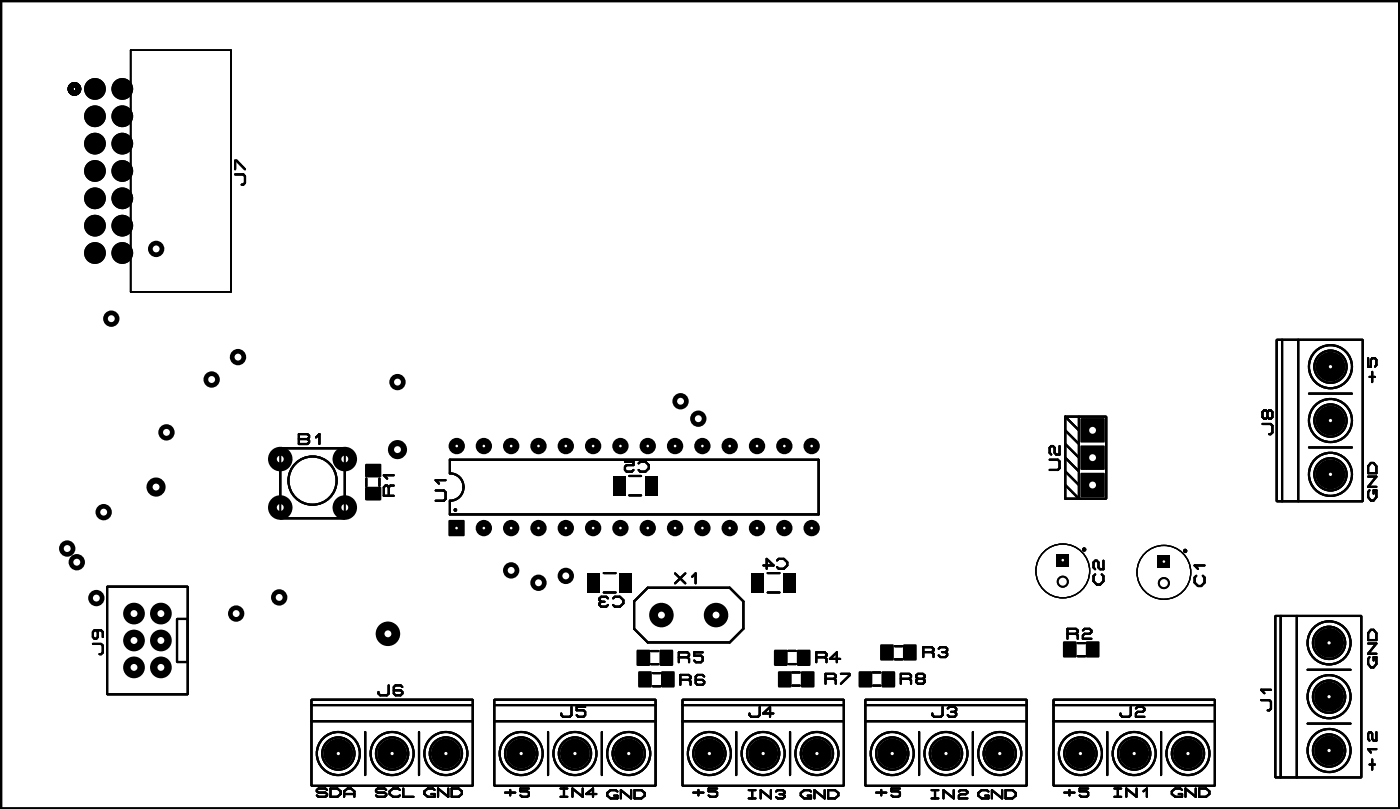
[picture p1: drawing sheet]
<svg xmlns="http://www.w3.org/2000/svg" width="130mm" height="75mm" viewBox="0 0 130 75" stroke-linecap="round" stroke-linejoin="round" font-family="sans-serif">
<g fill="#000">
<path d="M34.1 43.2h1.2v1h-1.2zM34.1 45.3h1.2v1.1h-1.2zM54.6 53.2h1.2v1.8h-1.2zM57 44.2h1.1v1.8h-1.1zM57.6 53.2h1.2v1.8h-1.2zM60 44.2h1.1v1.8h-1.1zM69.9 53.2h1.1v1.8h-1.1zM72.9 53.2h1.1v1.8h-1.1zM82 60h1v1.2h-1zM84.1 60h1v1.2h-1zM99 59.7h1v1.2h-1zM101.1 59.7h1v1.2h-1z"/>
<path d="M59.3 60.5h1v1.2h-1zM59.5 62.5h1v1.2h-1zM61.4 60.5h1.1v1.2h-1.1zM61.6 62.5h1v1.2h-1zM72.1 60.5h1v1.2h-1zM72.5 62.5h1v1.2h-1zM74.2 60.5h1v1.2h-1zM74.6 62.5h1v1.2h-1zM80 62.5h1v1.2h-1zM82.1 62.5h1v1.2h-1z"/>
</g>
<g fill="none" stroke="#000" stroke-width=".2">
<path d="M.1 .1h130v75h-130zM21.9 16.2h.7l.2 .2v.6l-.2 .1h-.1M21.9 15.7v-.8h.1l.8 .8M99 38.7v7.6h1.3l-1.3-1.3M99 38.7h1.3M99 40l1.3 1.2M99 38.7l1.3 1.3M100.3 38.7h2.6v7.6h-2.6zM117.4 39.4h.7l.2 .1v.7l-.2 .1h-.1M117.8 38.3l.2-.2h.1l.2 .2v.4l-.2 .2h-.1l-.2-.2M117.8 38.3l-.1-.2h-.2l-.1 .2v.4l.1 .2h.2l.1-.2M117.8 38.3v.4"/>
<path d="M118.7 31.6h8v15h-8zM119.2 31.6v15M120.7 31.6v15M121.7 36.6h4M127.2 33.3v.8h.3v-.7l.1-.1h.2l.2 .1v.5l-.2 .2M127.3 35h.5M127.6 34.5v1M8.6 59.8h.8l.2 .2v.6l-.2 .2h-.2M8.9 58.5l.2 .2v.5l-.2 .1h-.1l-.2-.1v-.5l.2-.2h.6l.2 .2v.5M10 54.5h7.5v10h-7.5zM16.5 57.5h1v4h-1zM26.1 41.6h6v6.5h-6z"/>
<path d="M27.8 40.3h.8l.1 .2v.1l-.1 .2 .1 .1v.2l-.1 .1h-.8zM27.8 40.8h.8M29.4 40.6l.3-.3v.9M34.1 44.4v.8M35.3 44.4v.7M36.1 45.3l-.1-.2h-.2l-.1 .2v.7h.9M36.1 45.3v.7M36.6 45.1h-.3l-.2 .2M36.6 44.1h-.9l.3 .4M40.5 45.6h.8l.1 .1v.6l-.1 .2h-.8M41.4 44.6h-.9l.3 .3M41.8 42.7h34.3v5.1h-34.3v-1.3a1.27 1.27 0 0 0 1.3-1.3 1.27 1.27 0 0 0-1.3-1.2z"/>
<path d="M55.9 55.9l-.2 .1v.2l.2 .1h.5l.1-.1M55.9 55.9h.3M56.1 53.2h1.1M56.1 55h1.1M56.5 55.6l-.1-.2h-.5l-.2 .2v.1l.2 .2M57 55.6l.2-.2h.4l.4 .3v.3l-.4 .3h-.4l-.2-.1M58.1 42.9h.8v.3h-.6l-.2 .1v.3l.2 .2h.4l.2-.2M58.5 46h1.1M58.5 44.2h1.1M59.4 43l.1-.1h.5l.3 .3v.3l-.3 .3h-.5l-.1-.2M60.2 54.6h7.6l1.3 1.3v2.5l-1.3 1.3h-7.6l-1.2-1.3v-2.5zM62.8 53.3l.9 .9"/>
<path d="M63.7 53.3l-.9 .9M64.4 53.6l.3-.3v.9M71 52.5h.9l-.6-.6v.9M71.4 53.2h1.1M71.4 55h1.1M72.2 52.1l.2-.2h.5l.3 .3v.3l-.3 .3h-.5l-.2-.1M97.6 42.7h.8l.1 .2v.6l-.1 .1h-.8M98.5 41.4v.8h-.3l-.1-.1v-.5l-.2-.2h-.2l-.1 .2v.5l.1 .1M99 43.8l1.3 1.2M99 42.5l1.3 1.3M99 41.2l1.3 1.3M99.3 58.9h.7"/>
<path d="M100 58.9l.2-.2v-.1l-.2-.2h-.7v.9M100 58.9l.2 .1v.3M100.2 59.7h.7M100.7 58.6l.1-.2h.5l.2 .2v.1l-.2 .2h-.5l-.1 .1v.3h.8M101.8 53.3l-.1 .2v.5l.3 .3h.3l.3-.3v-.5l-.2-.2M102.6 52.1v.8h-.3l-.2-.2v-.5l-.1-.1h-.2l-.1 .1v.5l.1 .2M111.2 53.5l-.1 .1v.5l.3 .3h.3l.3-.3v-.5l-.2-.1M112 52.5h-.9l.3 .3M118.6 57.2h8v15h-8zM119.1 57.2v15M120.6 57.2v15M121.7 41.6h4"/>
<path d="M127.2 59.8h.8l-.8 .9h.8M127.2 44.3h.8l-.8 .9h.8M127.3 45.5l-.1 .2v.5l.3 .3h.2l.3-.3v-.7h-.3v.3M127.5 43h.2l.3 .3v.6h-.8v-.6zM127.5 58.5h.2l.3 .3v.6h-.8v-.6zM29 65h15v8h-15zM29 67h15M29 65.5h15M30.4 73.4l-.2-.2h-.6l-.1 .2v.1l.1 .1h.6l.2 .1v.2l-.2 .1h-.6l-.1-.1M30.7 73.2h.7l.3 .3v.2l-.3 .3h-.7zM32 73.7h.9M32 74v-.5l.3-.3h.3l.3 .3v.5"/>
<path d="M34 68v4M35.9 73.4l-.2-.2h-.6l-.1 .2v.1l.1 .1h.6l.2 .1v.2l-.2 .1h-.6l-.1-.1M36.1 63.7v.7l-.1 .2h-.7l-.1-.2v-.1M37.2 73.4l-.2-.2h-.5l-.3 .3v.2l.3 .3h.5l.2-.1M37.4 63.8l-.2-.1h-.4l-.2 .1v.6l.2 .2h.4l.2-.2v-.1l-.2-.2h-.6M37.5 73.2v.8h.9M39 68v4M40.4 73.4l-.2-.2h-.4l-.3 .3v.2l.3 .3h.6v-.3h-.3M41.7 73.2v.8l-1-.8v.8M42 73.2h.6l.3 .3v.2l-.3 .3h-.6zM46 65h15v8h-15zM46 67h15"/>
<path d="M46 65.5h15M47 73.6h.9M47.4 73.4v.5M49.2 73.2h-.8v.3h.6l.2 .1v.3l-.2 .1h-.5l-.1-.1M51 68v4M52.1 74h.6M52.1 73.2h.6M52.4 73.2v.8M53.1 65.7v.7l-.1 .2h-.7l-.1-.2v-.1M54.2 73.2v.8l-1-.8v.8M54.4 65.7h-.8v.3h.6l.2 .1v.3l-.2 .2h-.4l-.2-.2M55.4 73.7h-.9l.6-.5v.8"/>
<path d="M56 68v4M57.4 73.5l-.2-.1h-.4l-.3 .2v.3l.3 .3h.6v-.3h-.3M58.7 73.4v.8l-1-.8v.8M59 73.4h.6l.3 .2v.3l-.3 .3h-.6zM60.5 60.5h.7M60.5 61.7h.7M60.7 62.5h.7M60.7 63.7h.7M63.1 61h.8M63.3 63.1h.7M63.5 65h15v8h-15zM63.5 67h15"/>
<path d="M63.5 65.5h15M63.9 61l.2-.1v-.2l-.2-.1h-.8v.9M63.9 61l.2 .2v.3M64 63.1l.2-.1v-.2l-.2-.1h-.7v.9M64 63.1l.2 .2v.3M64.5 73.6h.9M64.9 73.4v.5M65.3 60.6h-.8v.3h.7l.1 .1v.3l-.1 .2h-.5l-.2-.2M65.5 62.8l-.2-.1h-.5l-.1 .1v.6l.1 .2h.5l.2-.2v-.1l-.2-.2h-.6M66.7 73.2h-.8v.3h.6l.2 .1v.3l-.2 .1h-.5l-.1-.1M68.5 68v4M69.6 74.2h.6"/>
<path d="M69.6 73.4h.6M69.9 73.4v.8M70.6 65.7v.7l-.1 .2h-.7l-.1-.2v-.1M71.7 73.4v.8l-1-.8v.8M71.9 66.3h-.9l.6-.6v.9M72.2 73.5l.1-.1h.5l.1 .1v.1l-.1 .2M72.5 73.8h.3M72.8 73.8l.1 .1v.1l-.1 .2h-.5l-.1-.2M73.3 60.5h.7M73.3 61.7h.7M73.5 68v4M73.6 62.5h.8"/>
<path d="M73.7 63.7h.7M75.4 73.5l-.2-.1h-.4l-.3 .2v.3l.3 .3h.6v-.3h-.3M75.9 61h.8M76.7 73.4v.8l-1-.8v.8M76.7 61l.1-.1v-.2l-.1-.1h-.8v.9M76.7 61l.1 .2v.3M76.8 63h.7M77 73.4h.6l.3 .2v.3l-.3 .3h-.6zM77.5 63l.2-.1v-.2l-.2-.1h-.7v.9M77.5 63l.2 .2v.3M78.1 61.2h-.9l.6-.6v.9M78.2 62.6h.8v.1l-.8 .8"/>
<path d="M80.5 65h15v8h-15zM80.5 67h15M80.5 65.5h15M81.1 62.5h.8M81.2 63.7h.7M81.5 73.6h.9M81.9 73.4v.5M83.2 60h.7M83.2 61.2h.7M83.7 73.2h-.8v.3h.6l.2 .1v.3l-.2 .1h-.5l-.1-.1M83.8 63h.7M84.5 63l.2-.1v-.2l-.2-.1h-.7v.9"/>
<path d="M84.5 63l.2 .2v.3M85.3 63l-.1-.1v-.2l.1-.1h.5l.2 .1v.2l-.2 .1M85.3 63h.5M85.3 63l-.1 .2v.1l.1 .2h.5l.2-.2v-.1l-.2-.2M85.5 68v4M85.8 60.6h.8M86.6 74.2h.6M86.6 73.4h.6M86.6 60.6l.2-.2v-.1l-.2-.2h-.8v.9M86.6 60.6l.2 .1v.3M86.9 73.4v.8M87.3 60.3l.1-.2h.5l.2 .2v.1l-.2 .2"/>
<path d="M87.6 60.6h.3M87.6 65.7v.7l-.1 .2h-.7l-.1-.2v-.1M87.9 60.6l.2 .1v.2l-.2 .1h-.5l-.1-.1M88.1 65.8l.2-.1h.4l.2 .1v.2l-.2 .1M88.4 66.1h.3M88.7 73.4v.8l-1-.8v.8M88.7 66.1l.2 .2v.1l-.2 .2h-.4l-.2-.2M89.2 73.5l.1-.1h.5l.1 .1v.1l-.1 .2h-.5l-.1 .1v.3h.7M90.5 68v4M91.9 73.5l-.2-.1h-.4l-.3 .2v.3l.3 .3h.6v-.3h-.3M93.2 73.4v.8l-1-.8v.8M93.5 73.4h.6l.3 .2v.3l-.3 .3h-.6z"/>
<path d="M98 65h15v8h-15zM98 67h15M98 65.5h15M99 73.6h.9M99.4 73.4v.5M100.2 60.9h.7M101.2 73.2h-.8v.3h.6l.2 .1v.3l-.2 .1h-.5l-.1-.1M103 68v4M103.6 74h.6M103.6 73.2h.6M103.9 73.2v.8M105.1 65.7v.7l-.1 .2h-.7l-.1-.2v-.1"/>
<path d="M105.6 65.8l.2-.1h.4l.2 .1v.2l-.2 .1h-.4l-.2 .2v.3h.8M105.7 73.2v.8l-1-.8v.8M106.3 73.5l.3-.3v.8M108 68v4M109.9 73.4l-.2-.2h-.4l-.3 .3v.2l.3 .3h.6v-.3h-.3M111.2 73.2v.8l-1-.8v.8M111.5 73.2h.6l.3 .3v.2l-.3 .3h-.6zM117.3 65h.7l.2 .2v.6l-.2 .2h-.1M118.2 64.1h-.9l.3 .3M121.6 67.2h4M121.6 62.2h4M127.3 71h.5"/>
<path d="M127.3 61l-.1 .2v.5l.3 .3h.2l.3-.3v-.7h-.3v.3M127.6 70.5v1M128 68v.8h-.3l-.1-.2v-.4l-.1-.2h-.2l-.1 .2v.4l.1 .2M128 69.6h-.8l.3 .3"/>
<circle cx="123.7" cy="34.1" r="2"/>
<circle cx="123.7" cy="39.1" r="2"/>
<circle cx="123.7" cy="34.1" r="1.5"/>
<circle cx="123.7" cy="39.1" r="1.5"/>
<circle cx="29.1" cy="44.6" r="2.24"/>
<circle cx="42.3" cy="47.4" r=".07"/>
<circle cx="100.8" cy="51" r=".1"/>
<circle cx="110.2" cy="51.2" r=".1"/>
<circle cx="123.6" cy="59.7" r="2"/>
<circle cx="123.6" cy="59.7" r="1.5"/>
<circle cx="123.7" cy="44.1" r="2"/>
<circle cx="123.7" cy="44.1" r="1.5"/>
<circle cx="31.5" cy="70" r="2"/>
<circle cx="31.5" cy="70" r="1.5"/>
<circle cx="36.5" cy="70" r="2"/>
<circle cx="36.5" cy="70" r="1.5"/>
<circle cx="41.5" cy="70" r="2"/>
<circle cx="41.5" cy="70" r="1.5"/>
<circle cx="48.5" cy="70" r="2"/>
<circle cx="48.5" cy="70" r="1.5"/>
<circle cx="53.5" cy="70" r="2"/>
<circle cx="53.5" cy="70" r="1.5"/>
<circle cx="58.5" cy="70" r="2"/>
<circle cx="58.5" cy="70" r="1.5"/>
<circle cx="66" cy="70" r="2"/>
<circle cx="66" cy="70" r="1.5"/>
<circle cx="71" cy="70" r="2"/>
<circle cx="71" cy="70" r="1.5"/>
<circle cx="76" cy="70" r="2"/>
<circle cx="76" cy="70" r="1.5"/>
<circle cx="83" cy="70" r="2"/>
<circle cx="83" cy="70" r="1.5"/>
<circle cx="88" cy="70" r="2"/>
<circle cx="88" cy="70" r="1.5"/>
<circle cx="93" cy="70" r="2"/>
<circle cx="93" cy="70" r="1.5"/>
<circle cx="100.5" cy="70" r="2"/>
<circle cx="100.5" cy="70" r="1.5"/>
<circle cx="105.5" cy="70" r="2"/>
<circle cx="105.5" cy="70" r="1.5"/>
<circle cx="110.5" cy="70" r="2"/>
<circle cx="110.5" cy="70" r="1.5"/>
<circle cx="123.6" cy="69.7" r="2"/>
<circle cx="123.6" cy="64.7" r="2"/>
<circle cx="123.6" cy="69.7" r="1.5"/>
<circle cx="123.6" cy="64.7" r="1.5"/>
</g>
<g fill="none" stroke="#000" stroke-width=".12">
<circle cx="98.8" cy="53" r="2.5"/>
<circle cx="108.2" cy="53.2" r="2.5"/>
</g>
<circle cx="6.9" cy="8.3" r=".38" fill="none" stroke="#000" stroke-width=".51"/>
<path d="M12.1 4.7h9.4v22.4h-9.4z" fill="none" stroke="#000" stroke-width=".15"/>
<g fill="#000">
<path d="M34 43.1h1.4v1.2h-1.4z" fill-rule="evenodd"/>
<path d="M34 45.2h1.4v1.2h-1.4z" fill-rule="evenodd"/>
<path d="M41.7 48.3h1.5v1.5h-1.5z" fill-rule="evenodd"/>
<path d="M54.6 53.2h1.2v1.8h-1.2z" fill-rule="evenodd"/>
<path d="M57.6 53.2h1.2v1.8h-1.2z" fill-rule="evenodd"/>
<path d="M57 44.2h1.1v1.8h-1.1z" fill-rule="evenodd"/>
<path d="M60 44.2h1.1v1.8h-1.1z" fill-rule="evenodd"/>
<path d="M69.9 53.2h1.1v1.8h-1.1z" fill-rule="evenodd"/>
<path d="M72.9 53.2h1.1v1.8h-1.1z" fill-rule="evenodd"/>
<path d="M81.9 59.9h1.2v1.4h-1.2z" fill-rule="evenodd"/>
<path d="M84 59.9h1.2v1.4h-1.2z" fill-rule="evenodd"/>
<path d="M98.9 59.6h1.2v1.4h-1.2z" fill-rule="evenodd"/>
<path d="M98.3 51.5h1.1v1.1h-1.1z" fill-rule="evenodd"/>
<path d="M98.3 51.5h1.1v1.1h-1.1z" fill-rule="evenodd"/>
<path d="M100.5 43.9h2.2v2.3h-2.2z" fill-rule="evenodd"/>
<path d="M100.5 41.4h2.2v2.2h-2.2z" fill-rule="evenodd"/>
<path d="M100.5 38.9h2.2v2.2h-2.2z" fill-rule="evenodd"/>
<path d="M101 59.6h1.2v1.4h-1.2z" fill-rule="evenodd"/>
<path d="M107.7 51.6h1.1v1.1h-1.1z" fill-rule="evenodd"/>
<path d="M107.7 51.6h1.1v1.1h-1.1z" fill-rule="evenodd"/>
<path d="M59.4 62.4h1.2v1.4h-1.2z" fill-rule="evenodd"/>
<path d="M59.2 60.4h1.2v1.4h-1.2z" fill-rule="evenodd"/>
<path d="M61.5 62.4h1.2v1.4h-1.2z" fill-rule="evenodd"/>
<path d="M61.4 60.4h1.2v1.4h-1.2z" fill-rule="evenodd"/>
<path d="M72 60.4h1.2v1.4h-1.2z" fill-rule="evenodd"/>
<path d="M72.4 62.4h1.2v1.4h-1.2z" fill-rule="evenodd"/>
<path d="M74.1 60.4h1.2v1.4h-1.2z" fill-rule="evenodd"/>
<path d="M74.5 62.4h1.2v1.4h-1.2z" fill-rule="evenodd"/>
<path d="M79.9 62.4h1.2v1.4h-1.2z" fill-rule="evenodd"/>
<path d="M82 62.4h1.2v1.4h-1.2z" fill-rule="evenodd"/>
<circle cx="8.8" cy="15.9" r="1.01"/>
<circle cx="8.8" cy="8.3" r="1.01"/>
<circle cx="8.8" cy="18.4" r="1.01"/>
<circle cx="8.8" cy="10.8" r="1.01"/>
<circle cx="8.8" cy="13.3" r="1.01"/>
<circle cx="11.4" cy="15.9" r="1.01"/>
<circle cx="11.4" cy="8.3" r="1.01"/>
<circle cx="11.4" cy="13.3" r="1.01"/>
<circle cx="11.4" cy="10.8" r="1.01"/>
<circle cx="11.4" cy="18.4" r="1.01"/>
<circle cx="8.8" cy="23.5" r="1.01"/>
<circle cx="8.8" cy="21" r="1.01"/>
<circle cx="10.3" cy="29.6" r=".76"/>
<circle cx="11.4" cy="21" r="1.01"/>
<circle cx="11.4" cy="23.5" r="1.01"/>
<circle cx="14.5" cy="23.1" r=".76"/>
<circle cx="19.7" cy="35.3" r=".76"/>
<circle cx="22.1" cy="33.2" r=".76"/>
<circle cx="37" cy="35.5" r=".76"/>
<circle cx="63.3" cy="37.3" r=".76"/>
<circle cx="64.9" cy="38.9" r=".76"/>
<circle cx="64.9" cy="38.9" r=".63"/>
<circle cx="123.7" cy="39.1" r="1.39"/>
<circle cx="123.7" cy="34.1" r="1.39"/>
<circle cx="6.2" cy="51" r=".76"/>
<circle cx="7.1" cy="52.2" r=".76"/>
<circle cx="9" cy="55.6" r=".76"/>
<circle cx="9.6" cy="47.6" r=".76"/>
<circle cx="12.5" cy="57" r="1.01"/>
<circle cx="12.5" cy="59.5" r="1.01"/>
<circle cx="14.5" cy="45.2" r=".89"/>
<circle cx="15" cy="57" r="1.01"/>
<circle cx="15" cy="59.5" r="1.01"/>
<circle cx="15.5" cy="40.2" r=".76"/>
<circle cx="22" cy="57" r=".76"/>
<circle cx="26" cy="55.5" r=".76"/>
<circle cx="26.1" cy="42.6" r="1.14"/>
<circle cx="26.1" cy="47.1" r="1.14"/>
<circle cx="32.1" cy="42.6" r="1.14"/>
<circle cx="32.1" cy="47.1" r="1.14"/>
<circle cx="36.1" cy="58.9" r="1.14"/>
<circle cx="37" cy="41.8" r=".89"/>
<circle cx="42.5" cy="41.4" r=".76"/>
<circle cx="45" cy="49.1" r=".76"/>
<circle cx="45" cy="41.4" r=".76"/>
<circle cx="47.5" cy="53" r=".76"/>
<circle cx="47.5" cy="41.4" r=".76"/>
<circle cx="47.5" cy="49.1" r=".76"/>
<circle cx="50.1" cy="49.1" r=".76"/>
<circle cx="50.1" cy="41.4" r=".76"/>
<circle cx="50.1" cy="54.1" r=".76"/>
<circle cx="52.6" cy="53.5" r=".76"/>
<circle cx="52.6" cy="41.4" r=".76"/>
<circle cx="52.6" cy="49.1" r=".76"/>
<circle cx="55.1" cy="49.1" r=".76"/>
<circle cx="55.1" cy="41.4" r=".76"/>
<circle cx="57.7" cy="41.4" r=".76"/>
<circle cx="57.7" cy="49.1" r=".76"/>
<circle cx="60.2" cy="41.4" r=".76"/>
<circle cx="60.2" cy="49.1" r=".76"/>
<circle cx="61.5" cy="57.1" r="1.14"/>
<circle cx="62.8" cy="41.4" r=".76"/>
<circle cx="62.8" cy="49.1" r=".76"/>
<circle cx="65.3" cy="41.4" r=".76"/>
<circle cx="65.3" cy="49.1" r=".76"/>
<circle cx="66.6" cy="57.1" r="1.14"/>
<circle cx="67.8" cy="41.4" r=".76"/>
<circle cx="67.8" cy="49.1" r=".76"/>
<circle cx="70.4" cy="49.1" r=".76"/>
<circle cx="70.4" cy="41.4" r=".76"/>
<circle cx="72.9" cy="49.1" r=".76"/>
<circle cx="72.9" cy="41.4" r=".76"/>
<circle cx="75.5" cy="41.4" r=".76"/>
<circle cx="75.5" cy="49.1" r=".76"/>
<circle cx="98.8" cy="54" r=".56"/>
<circle cx="108.2" cy="54.2" r=".56"/>
<circle cx="123.6" cy="59.7" r="1.39"/>
<circle cx="123.7" cy="44.1" r="1.39"/>
<circle cx="12.5" cy="62" r="1.01"/>
<circle cx="15" cy="62" r="1.01"/>
<circle cx="31.5" cy="70" r="1.39"/>
<circle cx="36.5" cy="70" r="1.39"/>
<circle cx="41.5" cy="70" r="1.39"/>
<circle cx="48.5" cy="70" r="1.39"/>
<circle cx="53.5" cy="70" r="1.39"/>
<circle cx="58.5" cy="70" r="1.39"/>
<circle cx="66" cy="70" r="1.39"/>
<circle cx="71" cy="70" r="1.39"/>
<circle cx="76" cy="70" r="1.39"/>
<circle cx="83" cy="70" r="1.39"/>
<circle cx="88" cy="70" r="1.39"/>
<circle cx="93" cy="70" r="1.39"/>
<circle cx="100.5" cy="70" r="1.39"/>
<circle cx="105.5" cy="70" r="1.39"/>
<circle cx="110.5" cy="70" r="1.39"/>
<circle cx="123.6" cy="64.7" r="1.39"/>
<circle cx="123.6" cy="69.7" r="1.39"/>
</g>
<circle cx="64.9" cy="38.9" r=".32" fill="#fff"/>
<circle cx="14.5" cy="23.1" r=".63" fill="#000"/>
<circle cx="14.5" cy="23.1" r=".32" fill="#fff"/>
<circle cx="36.1" cy="58.9" r="1.01" fill="#000"/>
<circle cx="36.1" cy="58.9" r=".32" fill="#fff"/>
<circle cx="63.3" cy="37.3" r=".63" fill="#000"/>
<circle cx="63.3" cy="37.3" r=".32" fill="#fff"/>
<circle cx="22.1" cy="33.2" r=".63" fill="#000"/>
<circle cx="22.1" cy="33.2" r=".32" fill="#fff"/>
<circle cx="19.7" cy="35.3" r=".63" fill="#000"/>
<circle cx="19.7" cy="35.2" r=".32" fill="#fff"/>
<circle cx="26" cy="55.5" r=".63" fill="#000"/>
<circle cx="26" cy="55.5" r=".32" fill="#fff"/>
<circle cx="22" cy="57" r=".63" fill="#000"/>
<circle cx="22" cy="57" r=".32" fill="#fff"/>
<circle cx="15.5" cy="40.2" r=".63" fill="#000"/>
<circle cx="15.5" cy="40.2" r=".32" fill="#fff"/>
<circle cx="14.5" cy="45.2" r=".76" fill="#000"/>
<circle cx="14.5" cy="45.2" r=".32" fill="#fff"/>
<circle cx="47.5" cy="53" r=".63" fill="#000"/>
<circle cx="47.5" cy="53" r=".32" fill="#fff"/>
<circle cx="6.2" cy="51" r=".63" fill="#000"/>
<circle cx="6.2" cy="50.9" r=".32" fill="#fff"/>
<circle cx="10.3" cy="29.6" r=".63" fill="#000"/>
<circle cx="10.3" cy="29.6" r=".32" fill="#fff"/>
<circle cx="50.1" cy="54.1" r=".63" fill="#000"/>
<circle cx="50.1" cy="54.1" r=".32" fill="#fff"/>
<circle cx="7.1" cy="52.2" r=".63" fill="#000"/>
<circle cx="7.1" cy="52.2" r=".32" fill="#fff"/>
<circle cx="52.6" cy="53.5" r=".63" fill="#000"/>
<circle cx="52.6" cy="53.5" r=".32" fill="#fff"/>
<circle cx="9" cy="55.6" r=".63" fill="#000"/>
<circle cx="9" cy="55.5" r=".32" fill="#fff"/>
<circle cx="9.6" cy="47.6" r=".63" fill="#000"/>
<circle cx="9.6" cy="47.6" r=".32" fill="#fff"/>
<circle cx="37" cy="41.8" r=".76" fill="#000"/>
<circle cx="37" cy="41.8" r=".32" fill="#fff"/>
<circle cx="37" cy="35.5" r=".63" fill="#000"/>
<circle cx="37" cy="35.5" r=".32" fill="#fff"/>
<path d="M41.8 48.4h1.3v1.3h-1.3z" fill="#000"/>
<circle cx="42.4" cy="49" r=".12" fill="#fff"/>
<circle cx="45" cy="49.1" r=".63" fill="#000"/>
<circle cx="45" cy="49" r=".12" fill="#fff"/>
<circle cx="47.5" cy="49.1" r=".63" fill="#000"/>
<circle cx="47.5" cy="49" r=".12" fill="#fff"/>
<circle cx="50.1" cy="49.1" r=".63" fill="#000"/>
<circle cx="50.1" cy="49" r=".12" fill="#fff"/>
<circle cx="52.6" cy="49.1" r=".63" fill="#000"/>
<circle cx="52.6" cy="49" r=".12" fill="#fff"/>
<circle cx="55.1" cy="49.1" r=".63" fill="#000"/>
<circle cx="55.1" cy="49" r=".12" fill="#fff"/>
<circle cx="57.7" cy="49.1" r=".63" fill="#000"/>
<circle cx="57.7" cy="49" r=".12" fill="#fff"/>
<circle cx="60.2" cy="49.1" r=".63" fill="#000"/>
<circle cx="60.2" cy="49" r=".12" fill="#fff"/>
<circle cx="62.8" cy="49.1" r=".63" fill="#000"/>
<circle cx="62.8" cy="49" r=".12" fill="#fff"/>
<circle cx="65.3" cy="49.1" r=".63" fill="#000"/>
<circle cx="65.3" cy="49" r=".12" fill="#fff"/>
<circle cx="67.8" cy="49.1" r=".63" fill="#000"/>
<circle cx="67.8" cy="49" r=".12" fill="#fff"/>
<circle cx="70.4" cy="49.1" r=".63" fill="#000"/>
<circle cx="70.4" cy="49" r=".12" fill="#fff"/>
<circle cx="72.9" cy="49.1" r=".63" fill="#000"/>
<circle cx="72.9" cy="49" r=".12" fill="#fff"/>
<circle cx="75.5" cy="49.1" r=".63" fill="#000"/>
<circle cx="75.5" cy="49" r=".12" fill="#fff"/>
<circle cx="75.5" cy="41.4" r=".63" fill="#000"/>
<circle cx="75.5" cy="41.4" r=".12" fill="#fff"/>
<circle cx="72.9" cy="41.4" r=".63" fill="#000"/>
<circle cx="72.9" cy="41.4" r=".12" fill="#fff"/>
<circle cx="70.4" cy="41.4" r=".63" fill="#000"/>
<circle cx="70.4" cy="41.4" r=".12" fill="#fff"/>
<circle cx="67.8" cy="41.4" r=".63" fill="#000"/>
<circle cx="67.8" cy="41.4" r=".12" fill="#fff"/>
<circle cx="65.3" cy="41.4" r=".63" fill="#000"/>
<circle cx="65.3" cy="41.4" r=".12" fill="#fff"/>
<circle cx="62.8" cy="41.4" r=".63" fill="#000"/>
<circle cx="62.8" cy="41.4" r=".12" fill="#fff"/>
<circle cx="60.2" cy="41.4" r=".63" fill="#000"/>
<circle cx="60.2" cy="41.4" r=".12" fill="#fff"/>
<circle cx="57.7" cy="41.4" r=".63" fill="#000"/>
<circle cx="57.7" cy="41.4" r=".12" fill="#fff"/>
<circle cx="55.1" cy="41.4" r=".63" fill="#000"/>
<circle cx="55.1" cy="41.4" r=".12" fill="#fff"/>
<circle cx="52.6" cy="41.4" r=".63" fill="#000"/>
<circle cx="52.6" cy="41.4" r=".12" fill="#fff"/>
<circle cx="50.1" cy="41.4" r=".63" fill="#000"/>
<circle cx="50.1" cy="41.4" r=".12" fill="#fff"/>
<circle cx="47.5" cy="41.4" r=".63" fill="#000"/>
<circle cx="47.5" cy="41.4" r=".12" fill="#fff"/>
<circle cx="45" cy="41.4" r=".63" fill="#000"/>
<circle cx="45" cy="41.4" r=".12" fill="#fff"/>
<circle cx="42.5" cy="41.4" r=".63" fill="#000"/>
<circle cx="42.5" cy="41.4" r=".12" fill="#fff"/>
<circle cx="61.5" cy="57.1" r="1.01" fill="#000"/>
<circle cx="61.5" cy="57.1" r=".32" fill="#fff"/>
<circle cx="66.6" cy="57.1" r="1.01" fill="#000"/>
<circle cx="66.6" cy="57.1" r=".32" fill="#fff"/>
<circle cx="26.1" cy="42.6" r="1.01" fill="#000"/>
<circle cx="26.1" cy="42.6" r=".32" fill="#fff"/>
<circle cx="32.1" cy="42.6" r="1.01" fill="#000"/>
<circle cx="32.1" cy="42.6" r=".32" fill="#fff"/>
<circle cx="32.1" cy="47.1" r="1.01" fill="#000"/>
<circle cx="32.1" cy="47.1" r=".32" fill="#fff"/>
<circle cx="26.1" cy="47.1" r="1.01" fill="#000"/>
<circle cx="26.1" cy="47.1" r=".32" fill="#fff"/>
<path d="M100.6 44h2v2.1h-2z" fill="#000"/>
<circle cx="101.6" cy="45" r=".32" fill="#fff"/>
<path d="M100.6 41.5h2v2h-2z" fill="#000"/>
<circle cx="101.6" cy="42.5" r=".32" fill="#fff"/>
<path d="M100.6 39h2v2h-2z" fill="#000"/>
<circle cx="101.6" cy="40" r=".32" fill="#fff"/>
<circle cx="123.6" cy="69.7" r="1.27" fill="#000"/>
<circle cx="123.6" cy="69.7" r=".15" fill="#fff"/>
<circle cx="123.6" cy="64.7" r="1.27" fill="#000"/>
<circle cx="123.6" cy="64.7" r=".15" fill="#fff"/>
<circle cx="123.6" cy="59.7" r="1.27" fill="#000"/>
<circle cx="123.6" cy="59.7" r=".15" fill="#fff"/>
<circle cx="123.7" cy="44.1" r="1.27" fill="#000"/>
<circle cx="123.7" cy="44.1" r=".15" fill="#fff"/>
<circle cx="123.7" cy="39.1" r="1.27" fill="#000"/>
<circle cx="123.7" cy="39.1" r=".15" fill="#fff"/>
<circle cx="123.7" cy="34.1" r="1.27" fill="#000"/>
<circle cx="123.7" cy="34.1" r=".15" fill="#fff"/>
<circle cx="108.2" cy="52.2" r=".56" fill="#000"/>
<circle cx="108.2" cy="52.2" r=".12" fill="#fff"/>
<circle cx="108.2" cy="54.2" r=".56" fill="#000"/>
<circle cx="108.2" cy="54.2" r=".37" fill="#fff"/>
<circle cx="98.8" cy="52" r=".56" fill="#000"/>
<circle cx="98.8" cy="52" r=".12" fill="#fff"/>
<circle cx="98.8" cy="54" r=".56" fill="#000"/>
<circle cx="98.8" cy="54" r=".37" fill="#fff"/>
<circle cx="100.5" cy="70" r="1.27" fill="#000"/>
<circle cx="100.5" cy="70" r=".15" fill="#fff"/>
<circle cx="105.5" cy="70" r="1.27" fill="#000"/>
<circle cx="105.5" cy="70" r=".15" fill="#fff"/>
<circle cx="110.5" cy="70" r="1.27" fill="#000"/>
<circle cx="110.5" cy="70" r=".15" fill="#fff"/>
<circle cx="83" cy="70" r="1.27" fill="#000"/>
<circle cx="83" cy="70" r=".15" fill="#fff"/>
<circle cx="88" cy="70" r="1.27" fill="#000"/>
<circle cx="88" cy="70" r=".15" fill="#fff"/>
<circle cx="93" cy="70" r="1.27" fill="#000"/>
<circle cx="93" cy="70" r=".15" fill="#fff"/>
<circle cx="66" cy="70" r="1.27" fill="#000"/>
<circle cx="66" cy="70" r=".15" fill="#fff"/>
<circle cx="71" cy="70" r="1.27" fill="#000"/>
<circle cx="71" cy="70" r=".15" fill="#fff"/>
<circle cx="76" cy="70" r="1.27" fill="#000"/>
<circle cx="76" cy="70" r=".15" fill="#fff"/>
<circle cx="48.5" cy="70" r="1.27" fill="#000"/>
<circle cx="48.5" cy="70" r=".15" fill="#fff"/>
<circle cx="53.5" cy="70" r="1.27" fill="#000"/>
<circle cx="53.5" cy="70" r=".15" fill="#fff"/>
<circle cx="58.5" cy="70" r="1.27" fill="#000"/>
<circle cx="58.5" cy="70" r=".15" fill="#fff"/>
<circle cx="31.5" cy="70" r="1.27" fill="#000"/>
<circle cx="31.5" cy="70" r=".15" fill="#fff"/>
<circle cx="36.5" cy="70" r="1.27" fill="#000"/>
<circle cx="36.5" cy="70" r=".15" fill="#fff"/>
<circle cx="41.5" cy="70" r="1.27" fill="#000"/>
<circle cx="41.5" cy="70" r=".15" fill="#fff"/>
<circle cx="12.5" cy="62" r=".89" fill="#000"/>
<circle cx="12.5" cy="62" r=".32" fill="#fff"/>
<circle cx="15" cy="62" r=".89" fill="#000"/>
<circle cx="15" cy="62" r=".32" fill="#fff"/>
<circle cx="12.5" cy="59.5" r=".89" fill="#000"/>
<circle cx="12.5" cy="59.5" r=".32" fill="#fff"/>
<circle cx="15" cy="59.5" r=".89" fill="#000"/>
<circle cx="15" cy="59.5" r=".32" fill="#fff"/>
<circle cx="12.5" cy="57" r=".89" fill="#000"/>
<circle cx="12.5" cy="57" r=".32" fill="#fff"/>
<circle cx="15" cy="57" r=".89" fill="#000"/>
<circle cx="15" cy="57" r=".32" fill="#fff"/>
<g fill="none" stroke="#000" stroke-width=".2">
<path d="M.1 .1h130v75h-130zM21.9 16.2h.7l.2 .2v.6l-.2 .1h-.1M21.9 15.7v-.8h.1l.8 .8M99 38.7v7.6h1.3l-1.3-1.3M99 38.7h1.3M99 40l1.3 1.2M99 38.7l1.3 1.3M100.3 38.7h2.6v7.6h-2.6zM117.4 39.4h.7l.2 .1v.7l-.2 .1h-.1M117.8 38.3l.2-.2h.1l.2 .2v.4l-.2 .2h-.1l-.2-.2M117.8 38.3l-.1-.2h-.2l-.1 .2v.4l.1 .2h.2l.1-.2M117.8 38.3v.4"/>
<path d="M118.7 31.6h8v15h-8zM119.2 31.6v15M120.7 31.6v15M121.7 36.6h4M127.2 33.3v.8h.3v-.7l.1-.1h.2l.2 .1v.5l-.2 .2M127.3 35h.5M127.6 34.5v1M8.6 59.8h.8l.2 .2v.6l-.2 .2h-.2M8.9 58.5l.2 .2v.5l-.2 .1h-.1l-.2-.1v-.5l.2-.2h.6l.2 .2v.5M10 54.5h7.5v10h-7.5zM16.5 57.5h1v4h-1zM26.1 41.6h6v6.5h-6z"/>
<path d="M27.8 40.3h.8l.1 .2v.1l-.1 .2 .1 .1v.2l-.1 .1h-.8zM27.8 40.8h.8M29.4 40.6l.3-.3v.9M34.1 44.4v.8M35.3 44.4v.7M36.1 45.3l-.1-.2h-.2l-.1 .2v.7h.9M36.1 45.3v.7M36.6 45.1h-.3l-.2 .2M36.6 44.1h-.9l.3 .4M40.5 45.6h.8l.1 .1v.6l-.1 .2h-.8M41.4 44.6h-.9l.3 .3M41.8 42.7h34.3v5.1h-34.3v-1.3a1.27 1.27 0 0 0 1.3-1.3 1.27 1.27 0 0 0-1.3-1.2z"/>
<path d="M55.9 55.9l-.2 .1v.2l.2 .1h.5l.1-.1M55.9 55.9h.3M56.1 53.2h1.1M56.1 55h1.1M56.5 55.6l-.1-.2h-.5l-.2 .2v.1l.2 .2M57 55.6l.2-.2h.4l.4 .3v.3l-.4 .3h-.4l-.2-.1M58.1 42.9h.8v.3h-.6l-.2 .1v.3l.2 .2h.4l.2-.2M58.5 46h1.1M58.5 44.2h1.1M59.4 43l.1-.1h.5l.3 .3v.3l-.3 .3h-.5l-.1-.2M60.2 54.6h7.6l1.3 1.3v2.5l-1.3 1.3h-7.6l-1.2-1.3v-2.5zM62.8 53.3l.9 .9"/>
<path d="M63.7 53.3l-.9 .9M64.4 53.6l.3-.3v.9M71 52.5h.9l-.6-.6v.9M71.4 53.2h1.1M71.4 55h1.1M72.2 52.1l.2-.2h.5l.3 .3v.3l-.3 .3h-.5l-.2-.1M97.6 42.7h.8l.1 .2v.6l-.1 .1h-.8M98.5 41.4v.8h-.3l-.1-.1v-.5l-.2-.2h-.2l-.1 .2v.5l.1 .1M99 43.8l1.3 1.2M99 42.5l1.3 1.3M99 41.2l1.3 1.3M99.3 58.9h.7"/>
<path d="M100 58.9l.2-.2v-.1l-.2-.2h-.7v.9M100 58.9l.2 .1v.3M100.2 59.7h.7M100.7 58.6l.1-.2h.5l.2 .2v.1l-.2 .2h-.5l-.1 .1v.3h.8M101.8 53.3l-.1 .2v.5l.3 .3h.3l.3-.3v-.5l-.2-.2M102.6 52.1v.8h-.3l-.2-.2v-.5l-.1-.1h-.2l-.1 .1v.5l.1 .2M111.2 53.5l-.1 .1v.5l.3 .3h.3l.3-.3v-.5l-.2-.1M112 52.5h-.9l.3 .3M118.6 57.2h8v15h-8zM119.1 57.2v15M120.6 57.2v15M121.7 41.6h4"/>
<path d="M127.2 59.8h.8l-.8 .9h.8M127.2 44.3h.8l-.8 .9h.8M127.3 45.5l-.1 .2v.5l.3 .3h.2l.3-.3v-.7h-.3v.3M127.5 43h.2l.3 .3v.6h-.8v-.6zM127.5 58.5h.2l.3 .3v.6h-.8v-.6zM29 65h15v8h-15zM29 67h15M29 65.5h15M30.4 73.4l-.2-.2h-.6l-.1 .2v.1l.1 .1h.6l.2 .1v.2l-.2 .1h-.6l-.1-.1M30.7 73.2h.7l.3 .3v.2l-.3 .3h-.7zM32 73.7h.9M32 74v-.5l.3-.3h.3l.3 .3v.5"/>
<path d="M34 68v4M35.9 73.4l-.2-.2h-.6l-.1 .2v.1l.1 .1h.6l.2 .1v.2l-.2 .1h-.6l-.1-.1M36.1 63.7v.7l-.1 .2h-.7l-.1-.2v-.1M37.2 73.4l-.2-.2h-.5l-.3 .3v.2l.3 .3h.5l.2-.1M37.4 63.8l-.2-.1h-.4l-.2 .1v.6l.2 .2h.4l.2-.2v-.1l-.2-.2h-.6M37.5 73.2v.8h.9M39 68v4M40.4 73.4l-.2-.2h-.4l-.3 .3v.2l.3 .3h.6v-.3h-.3M41.7 73.2v.8l-1-.8v.8M42 73.2h.6l.3 .3v.2l-.3 .3h-.6zM46 65h15v8h-15zM46 67h15"/>
<path d="M46 65.5h15M47 73.6h.9M47.4 73.4v.5M49.2 73.2h-.8v.3h.6l.2 .1v.3l-.2 .1h-.5l-.1-.1M51 68v4M52.1 74h.6M52.1 73.2h.6M52.4 73.2v.8M53.1 65.7v.7l-.1 .2h-.7l-.1-.2v-.1M54.2 73.2v.8l-1-.8v.8M54.4 65.7h-.8v.3h.6l.2 .1v.3l-.2 .2h-.4l-.2-.2M55.4 73.7h-.9l.6-.5v.8"/>
<path d="M56 68v4M57.4 73.5l-.2-.1h-.4l-.3 .2v.3l.3 .3h.6v-.3h-.3M58.7 73.4v.8l-1-.8v.8M59 73.4h.6l.3 .2v.3l-.3 .3h-.6zM60.5 60.5h.7M60.5 61.7h.7M60.7 62.5h.7M60.7 63.7h.7M63.1 61h.8M63.3 63.1h.7M63.5 65h15v8h-15zM63.5 67h15"/>
<path d="M63.5 65.5h15M63.9 61l.2-.1v-.2l-.2-.1h-.8v.9M63.9 61l.2 .2v.3M64 63.1l.2-.1v-.2l-.2-.1h-.7v.9M64 63.1l.2 .2v.3M64.5 73.6h.9M64.9 73.4v.5M65.3 60.6h-.8v.3h.7l.1 .1v.3l-.1 .2h-.5l-.2-.2M65.5 62.8l-.2-.1h-.5l-.1 .1v.6l.1 .2h.5l.2-.2v-.1l-.2-.2h-.6M66.7 73.2h-.8v.3h.6l.2 .1v.3l-.2 .1h-.5l-.1-.1M68.5 68v4M69.6 74.2h.6"/>
<path d="M69.6 73.4h.6M69.9 73.4v.8M70.6 65.7v.7l-.1 .2h-.7l-.1-.2v-.1M71.7 73.4v.8l-1-.8v.8M71.9 66.3h-.9l.6-.6v.9M72.2 73.5l.1-.1h.5l.1 .1v.1l-.1 .2M72.5 73.8h.3M72.8 73.8l.1 .1v.1l-.1 .2h-.5l-.1-.2M73.3 60.5h.7M73.3 61.7h.7M73.5 68v4M73.6 62.5h.8"/>
<path d="M73.7 63.7h.7M75.4 73.5l-.2-.1h-.4l-.3 .2v.3l.3 .3h.6v-.3h-.3M75.9 61h.8M76.7 73.4v.8l-1-.8v.8M76.7 61l.1-.1v-.2l-.1-.1h-.8v.9M76.7 61l.1 .2v.3M76.8 63h.7M77 73.4h.6l.3 .2v.3l-.3 .3h-.6zM77.5 63l.2-.1v-.2l-.2-.1h-.7v.9M77.5 63l.2 .2v.3M78.1 61.2h-.9l.6-.6v.9M78.2 62.6h.8v.1l-.8 .8"/>
<path d="M80.5 65h15v8h-15zM80.5 67h15M80.5 65.5h15M81.1 62.5h.8M81.2 63.7h.7M81.5 73.6h.9M81.9 73.4v.5M83.2 60h.7M83.2 61.2h.7M83.7 73.2h-.8v.3h.6l.2 .1v.3l-.2 .1h-.5l-.1-.1M83.8 63h.7M84.5 63l.2-.1v-.2l-.2-.1h-.7v.9"/>
<path d="M84.5 63l.2 .2v.3M85.3 63l-.1-.1v-.2l.1-.1h.5l.2 .1v.2l-.2 .1M85.3 63h.5M85.3 63l-.1 .2v.1l.1 .2h.5l.2-.2v-.1l-.2-.2M85.5 68v4M85.8 60.6h.8M86.6 74.2h.6M86.6 73.4h.6M86.6 60.6l.2-.2v-.1l-.2-.2h-.8v.9M86.6 60.6l.2 .1v.3M86.9 73.4v.8M87.3 60.3l.1-.2h.5l.2 .2v.1l-.2 .2"/>
<path d="M87.6 60.6h.3M87.6 65.7v.7l-.1 .2h-.7l-.1-.2v-.1M87.9 60.6l.2 .1v.2l-.2 .1h-.5l-.1-.1M88.1 65.8l.2-.1h.4l.2 .1v.2l-.2 .1M88.4 66.1h.3M88.7 73.4v.8l-1-.8v.8M88.7 66.1l.2 .2v.1l-.2 .2h-.4l-.2-.2M89.2 73.5l.1-.1h.5l.1 .1v.1l-.1 .2h-.5l-.1 .1v.3h.7M90.5 68v4M91.9 73.5l-.2-.1h-.4l-.3 .2v.3l.3 .3h.6v-.3h-.3M93.2 73.4v.8l-1-.8v.8M93.5 73.4h.6l.3 .2v.3l-.3 .3h-.6z"/>
<path d="M98 65h15v8h-15zM98 67h15M98 65.5h15M99 73.6h.9M99.4 73.4v.5M100.2 60.9h.7M101.2 73.2h-.8v.3h.6l.2 .1v.3l-.2 .1h-.5l-.1-.1M103 68v4M103.6 74h.6M103.6 73.2h.6M103.9 73.2v.8M105.1 65.7v.7l-.1 .2h-.7l-.1-.2v-.1"/>
<path d="M105.6 65.8l.2-.1h.4l.2 .1v.2l-.2 .1h-.4l-.2 .2v.3h.8M105.7 73.2v.8l-1-.8v.8M106.3 73.5l.3-.3v.8M108 68v4M109.9 73.4l-.2-.2h-.4l-.3 .3v.2l.3 .3h.6v-.3h-.3M111.2 73.2v.8l-1-.8v.8M111.5 73.2h.6l.3 .3v.2l-.3 .3h-.6zM117.3 65h.7l.2 .2v.6l-.2 .2h-.1M118.2 64.1h-.9l.3 .3M121.6 67.2h4M121.6 62.2h4M127.3 71h.5"/>
<path d="M127.3 61l-.1 .2v.5l.3 .3h.2l.3-.3v-.7h-.3v.3M127.6 70.5v1M128 68v.8h-.3l-.1-.2v-.4l-.1-.2h-.2l-.1 .2v.4l.1 .2M128 69.6h-.8l.3 .3"/>
<circle cx="123.7" cy="34.1" r="2"/>
<circle cx="123.7" cy="39.1" r="2"/>
<circle cx="123.7" cy="34.1" r="1.5"/>
<circle cx="123.7" cy="39.1" r="1.5"/>
<circle cx="29.1" cy="44.6" r="2.24"/>
<circle cx="42.3" cy="47.4" r=".07"/>
<circle cx="100.8" cy="51" r=".1"/>
<circle cx="110.2" cy="51.2" r=".1"/>
<circle cx="123.6" cy="59.7" r="2"/>
<circle cx="123.6" cy="59.7" r="1.5"/>
<circle cx="123.7" cy="44.1" r="2"/>
<circle cx="123.7" cy="44.1" r="1.5"/>
<circle cx="31.5" cy="70" r="2"/>
<circle cx="31.5" cy="70" r="1.5"/>
<circle cx="36.5" cy="70" r="2"/>
<circle cx="36.5" cy="70" r="1.5"/>
<circle cx="41.5" cy="70" r="2"/>
<circle cx="41.5" cy="70" r="1.5"/>
<circle cx="48.5" cy="70" r="2"/>
<circle cx="48.5" cy="70" r="1.5"/>
<circle cx="53.5" cy="70" r="2"/>
<circle cx="53.5" cy="70" r="1.5"/>
<circle cx="58.5" cy="70" r="2"/>
<circle cx="58.5" cy="70" r="1.5"/>
<circle cx="66" cy="70" r="2"/>
<circle cx="66" cy="70" r="1.5"/>
<circle cx="71" cy="70" r="2"/>
<circle cx="71" cy="70" r="1.5"/>
<circle cx="76" cy="70" r="2"/>
<circle cx="76" cy="70" r="1.5"/>
<circle cx="83" cy="70" r="2"/>
<circle cx="83" cy="70" r="1.5"/>
<circle cx="88" cy="70" r="2"/>
<circle cx="88" cy="70" r="1.5"/>
<circle cx="93" cy="70" r="2"/>
<circle cx="93" cy="70" r="1.5"/>
<circle cx="100.5" cy="70" r="2"/>
<circle cx="100.5" cy="70" r="1.5"/>
<circle cx="105.5" cy="70" r="2"/>
<circle cx="105.5" cy="70" r="1.5"/>
<circle cx="110.5" cy="70" r="2"/>
<circle cx="110.5" cy="70" r="1.5"/>
<circle cx="123.6" cy="69.7" r="2"/>
<circle cx="123.6" cy="64.7" r="2"/>
<circle cx="123.6" cy="69.7" r="1.5"/>
<circle cx="123.6" cy="64.7" r="1.5"/>
</g>
<g fill="none" stroke="#000" stroke-width=".12">
<circle cx="98.8" cy="53" r="2.5"/>
<circle cx="108.2" cy="53.2" r="2.5"/>
</g>
<circle cx="6.9" cy="8.3" r=".38" fill="none" stroke="#000" stroke-width=".51"/>
<path d="M12.1 4.7h9.4v22.4h-9.4z" fill="none" stroke="#000" stroke-width=".15"/>
</svg>
